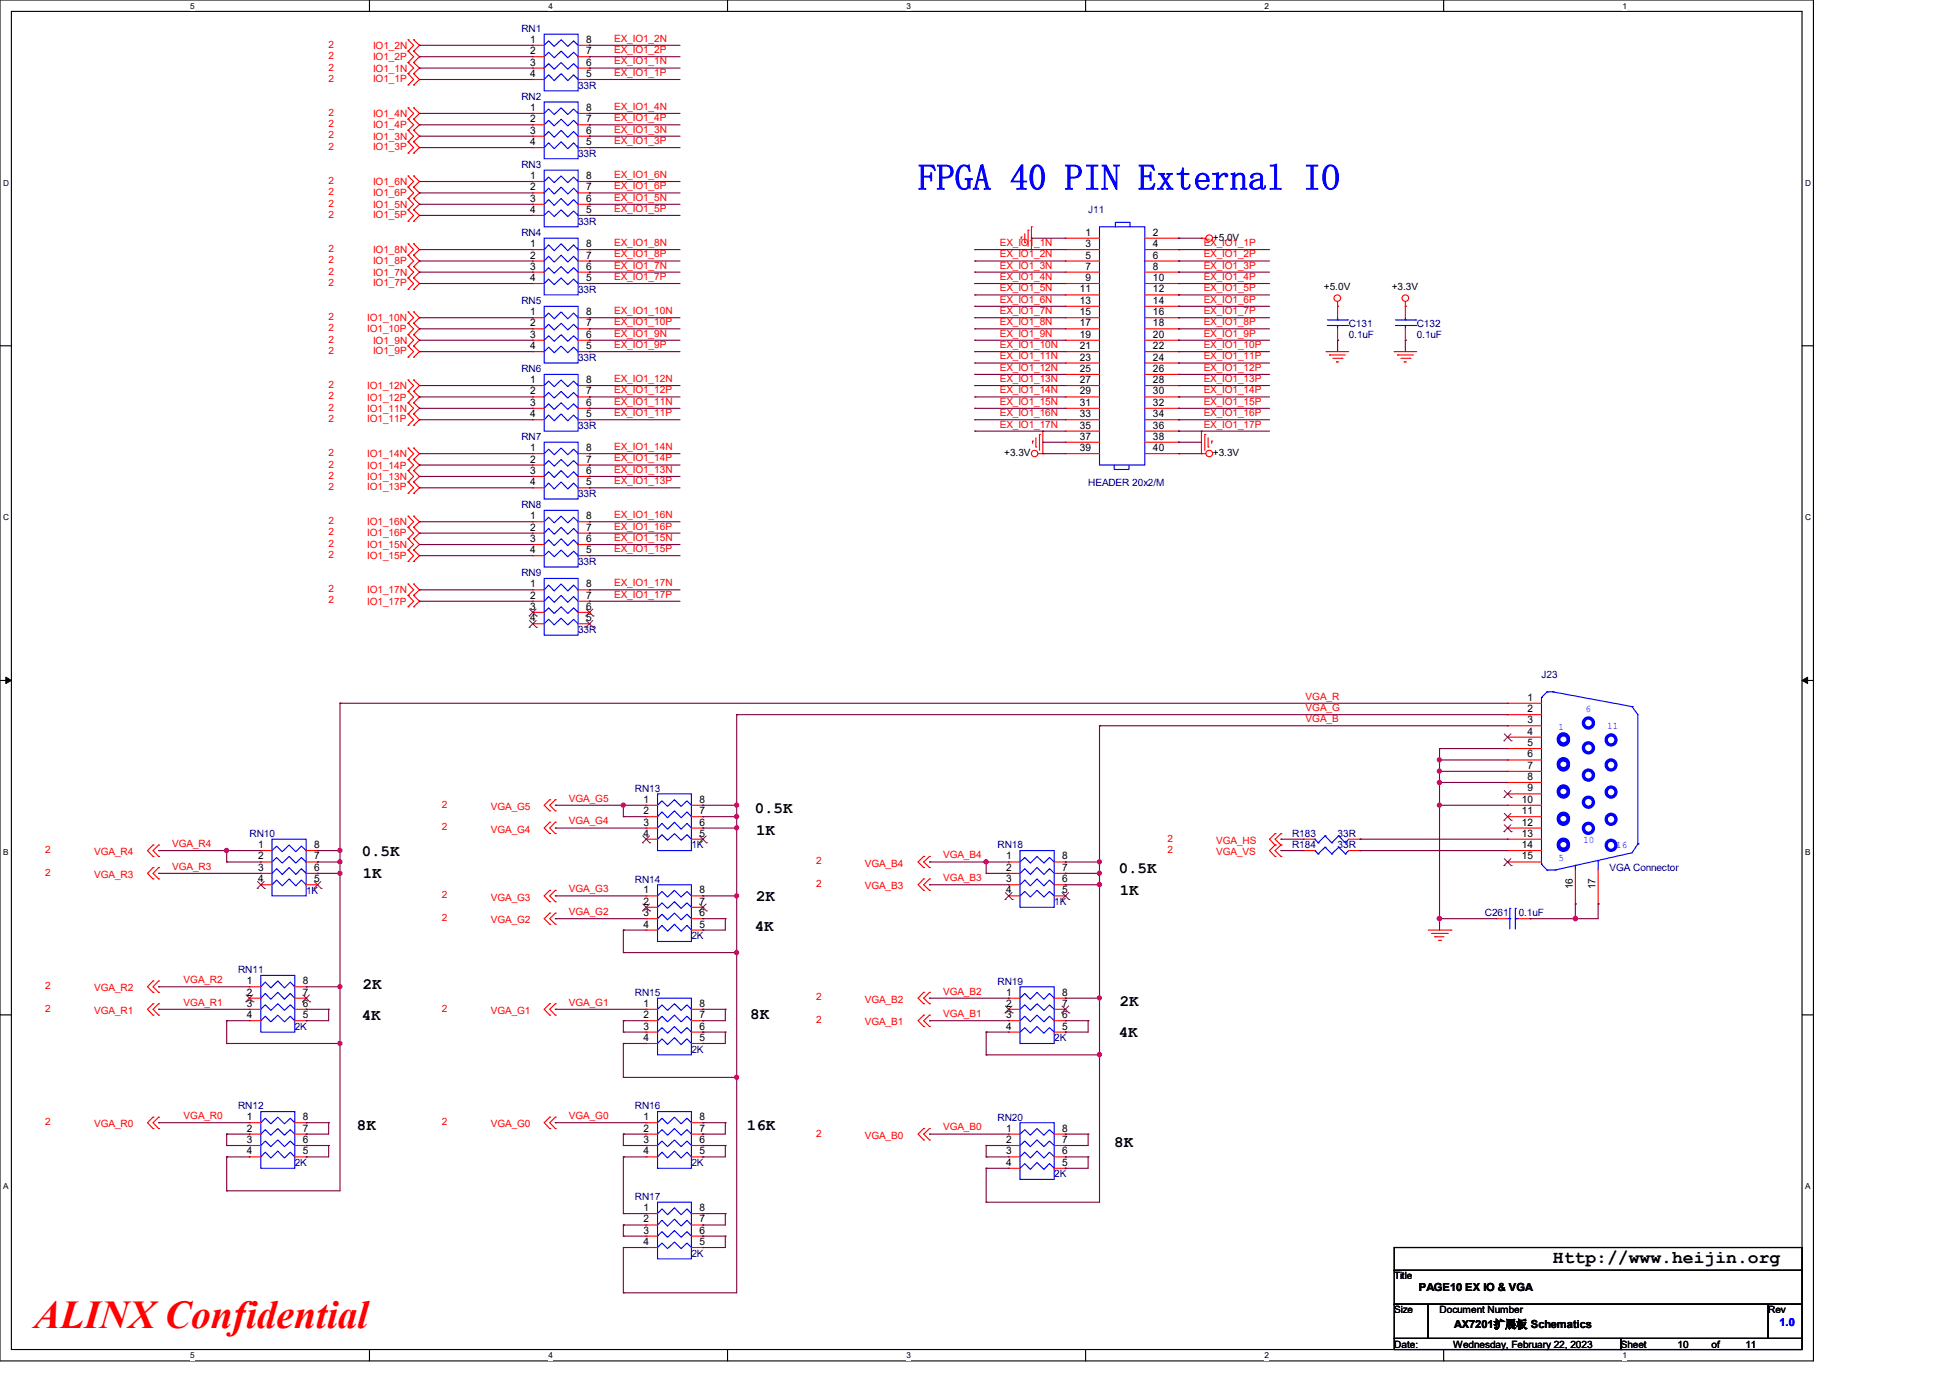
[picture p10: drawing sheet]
<svg xmlns="http://www.w3.org/2000/svg" width="297mm" height="210mm" viewBox="0 0 297 210" stroke-linecap="round" stroke-linejoin="round" font-family="sans-serif">
<defs><g id="words">
<text font-size="6" fill="#f00" x="5.2" y="202.3">ALINX Confidential</text>
<text font-size="5.5" fill="#00f" x="139.9" y="28.9">FPGA 40 PIN External IO</text>
<text font-size="2.8" x="236.6" y="192.3">Http://www.heijin.org</text>
<g font-size="2.4">
<text x="115" y="123.7">0.5K</text>
<text x="55.1" y="130.3">0.5K</text>
<text x="115.2" y="127.2">1K</text>
<text x="55.3" y="133.7">1K</text>
<text x="115.2" y="137.2">2K</text>
<text x="170.5" y="132.9">0.5K</text>
<text x="170.6" y="136.3">1K</text>
<text x="115" y="141.9">4K</text>
<text x="55.1" y="155.3">4K</text>
<text x="55.3" y="150.7">2K</text>
<text x="114.3" y="155.2">8K</text>
<text x="170.6" y="153.2">2K</text>
<text x="170.5" y="157.9">4K</text>
<text x="54.4" y="172.1">8K</text>
<text x="113.8" y="172.1">16K</text>
<text x="169.8" y="174.7">8K</text>
</g>
<g font-size="1.7">
<text x="216.2" y="196.6">PAGE10 EX IO &amp; VGA</text>
<text x="221.6" y="202.3">AX7201扩展板 Schematics</text>
</g>
<text font-size="1.7" fill="#00f" x="271.2" y="201.9">1.0</text>
<g font-size="1.6">
<text x="80.8" y="6.5">1</text>
<text x="80.8" y="8.3">2</text>
<text x="80.8" y="10">3</text>
<text x="80.8" y="11.7">4</text>
<text x="89.3" y="11.7">5</text>
<text x="89.3" y="10">6</text>
<text x="89.3" y="8.3">7</text>
<text x="89.3" y="6.5">8</text>
<text x="80.8" y="16.9">1</text>
<text x="89.3" y="16.9">8</text>
<text x="80.8" y="18.6">2</text>
<text x="80.8" y="20.4">3</text>
<text x="80.8" y="22.1">4</text>
<text x="89.3" y="22.1">5</text>
<text x="89.3" y="20.4">6</text>
<text x="89.3" y="18.6">7</text>
<text x="80.8" y="27.3">1</text>
<text x="80.8" y="29">2</text>
<text x="89.3" y="29">7</text>
<text x="89.3" y="27.3">8</text>
<text x="80.8" y="30.7">3</text>
<text x="80.8" y="32.4">4</text>
<text x="89.3" y="32.4">5</text>
<text x="89.3" y="30.7">6</text>
<text x="165.4" y="35.9">1</text>
<text x="175.7" y="35.9">2</text>
<text x="80.8" y="37.6">1</text>
<text x="80.8" y="39.4">2</text>
<text x="80.8" y="41.1">3</text>
<text x="89.3" y="41.1">6</text>
<text x="89.3" y="39.4">7</text>
<text x="89.3" y="37.6">8</text>
<text x="165.4" y="37.6">3</text>
<text x="165.4" y="39.4">5</text>
<text x="165.4" y="41.1">7</text>
<text x="175.7" y="37.6">4</text>
<text x="175.7" y="39.4">6</text>
<text x="175.7" y="41.1">8</text>
<text x="80.8" y="42.8">4</text>
<text x="89.3" y="42.8">5</text>
<text x="164.5" y="44.5">11</text>
<text x="164.5" y="46.3">13</text>
<text x="165.4" y="42.8">9</text>
<text x="175.7" y="42.8">10</text>
<text x="175.7" y="44.5">12</text>
<text x="175.7" y="46.3">14</text>
<text x="80.8" y="48">1</text>
<text x="80.8" y="49.7">2</text>
<text x="80.8" y="51.4">3</text>
<text x="80.8" y="53.2">4</text>
<text x="89.3" y="53.2">5</text>
<text x="89.3" y="51.4">6</text>
<text x="89.3" y="49.7">7</text>
<text x="89.3" y="48">8</text>
<text x="164.5" y="48">15</text>
<text x="164.5" y="49.7">17</text>
<text x="164.5" y="51.4">19</text>
<text x="164.5" y="53.2">21</text>
<text x="175.7" y="48">16</text>
<text x="175.7" y="49.7">18</text>
<text x="175.7" y="51.4">20</text>
<text x="175.7" y="53.2">22</text>
<text x="80.8" y="58.3">1</text>
<text x="89.3" y="58.3">8</text>
<text x="164.5" y="54.9">23</text>
<text x="164.5" y="56.6">25</text>
<text x="164.5" y="58.3">27</text>
<text x="175.7" y="54.9">24</text>
<text x="175.7" y="56.6">26</text>
<text x="175.7" y="58.3">28</text>
<text x="80.8" y="60.1">2</text>
<text x="80.8" y="61.8">3</text>
<text x="80.8" y="63.5">4</text>
<text x="89.3" y="63.5">5</text>
<text x="89.3" y="61.8">6</text>
<text x="89.3" y="60.1">7</text>
<text x="164.5" y="60.1">29</text>
<text x="164.5" y="61.8">31</text>
<text x="164.5" y="63.5">33</text>
<text x="164.5" y="65.3">35</text>
<text x="175.7" y="60.1">30</text>
<text x="175.7" y="61.8">32</text>
<text x="175.7" y="63.5">34</text>
<text x="175.7" y="65.3">36</text>
<text x="80.8" y="68.7">1</text>
<text x="80.8" y="70.4">2</text>
<text x="89.3" y="70.4">7</text>
<text x="89.3" y="68.7">8</text>
<text x="164.5" y="67">37</text>
<text x="164.5" y="68.7">39</text>
<text x="175.7" y="67">38</text>
<text x="175.7" y="68.7">40</text>
<text x="80.8" y="72.2">3</text>
<text x="80.8" y="73.9">4</text>
<text x="89.3" y="73.9">5</text>
<text x="89.3" y="72.2">6</text>
<text x="80.8" y="79.1">1</text>
<text x="80.8" y="80.8">2</text>
<text x="80.8" y="82.5">3</text>
<text x="89.3" y="82.5">6</text>
<text x="89.3" y="80.8">7</text>
<text x="89.3" y="79.1">8</text>
<text x="80.8" y="89.4">1</text>
<text x="80.8" y="84.2">4</text>
<text x="89.3" y="89.4">8</text>
<text x="89.3" y="84.2">5</text>
<text x="80.8" y="91.2">2</text>
<text x="80.8" y="92.9">3</text>
<text x="80.8" y="94.6">4</text>
<text x="89.3" y="94.6">5</text>
<text x="89.3" y="92.9">6</text>
<text x="89.3" y="91.2">7</text>
<text x="232.8" y="106.7">1</text>
<text x="232.8" y="113.6">5</text>
<text x="232.8" y="111.9">4</text>
<text x="232.8" y="110.1">3</text>
<text x="232.8" y="108.5">2</text>
<text x="232.8" y="117.1">7</text>
<text x="232.8" y="115.4">6</text>
<text x="232.8" y="118.8">8</text>
<text x="98.1" y="122.3">1</text>
<text x="98.1" y="124">2</text>
<text x="98.1" y="125.7">3</text>
<text x="106.6" y="125.7">6</text>
<text x="106.6" y="124">7</text>
<text x="106.6" y="122.3">8</text>
<text x="231.9" y="122.3">10</text>
<text x="231.9" y="124">11</text>
<text x="231.9" y="125.7">12</text>
<text x="232.8" y="120.5">9</text>
<text x="39.3" y="129.2">1</text>
<text x="39.3" y="130.9">2</text>
<text x="47.9" y="130.9">7</text>
<text x="47.9" y="129.2">8</text>
<text x="98.1" y="127.4">4</text>
<text x="106.6" y="127.4">5</text>
<text x="153.3" y="130.9">1</text>
<text x="161.9" y="130.9">8</text>
<text x="231.9" y="127.4">13</text>
<text x="231.9" y="129.2">14</text>
<text x="231.9" y="130.9">15</text>
<text x="39.3" y="132.6">3</text>
<text x="39.3" y="134.4">4</text>
<text x="47.9" y="134.4">5</text>
<text x="47.9" y="132.6">6</text>
<text x="98.1" y="136.1">1</text>
<text x="98.1" y="137.8">2</text>
<text x="106.6" y="137.8">7</text>
<text x="106.6" y="136.1">8</text>
<text x="153.3" y="132.6">2</text>
<text x="153.3" y="134.4">3</text>
<text x="153.3" y="136.1">4</text>
<text x="161.9" y="136.1">5</text>
<text x="161.9" y="134.4">6</text>
<text x="161.9" y="132.6">7</text>
<text x="239.7" y="135.4" transform="rotate(-90 239.7 135.4)">16</text>
<text x="243.2" y="135.4" transform="rotate(-90 243.2 135.4)">17</text>
<text x="98.1" y="139.5">3</text>
<text x="98.1" y="141.3">4</text>
<text x="106.6" y="141.3">5</text>
<text x="106.6" y="139.5">6</text>
<text x="37.6" y="149.9">1</text>
<text x="46.1" y="149.9">8</text>
<text x="37.6" y="151.6">2</text>
<text x="37.6" y="153.3">3</text>
<text x="37.6" y="155.1">4</text>
<text x="46.1" y="155.1">5</text>
<text x="46.1" y="153.3">6</text>
<text x="46.1" y="151.6">7</text>
<text x="98.1" y="153.3">1</text>
<text x="98.1" y="155.1">2</text>
<text x="106.6" y="155.1">7</text>
<text x="106.6" y="153.3">8</text>
<text x="153.3" y="151.6">1</text>
<text x="153.3" y="153.3">2</text>
<text x="153.3" y="155.1">3</text>
<text x="161.9" y="155.1">6</text>
<text x="161.9" y="153.3">7</text>
<text x="161.9" y="151.6">8</text>
<text x="98.1" y="156.8">3</text>
<text x="98.1" y="158.5">4</text>
<text x="106.6" y="158.5">5</text>
<text x="106.6" y="156.8">6</text>
<text x="153.3" y="156.8">4</text>
<text x="161.9" y="156.8">5</text>
<text x="37.6" y="170.6">1</text>
<text x="37.6" y="172.3">2</text>
<text x="46.1" y="172.3">7</text>
<text x="46.1" y="170.6">8</text>
<text x="98.1" y="170.6">1</text>
<text x="98.1" y="172.3">2</text>
<text x="106.6" y="172.3">7</text>
<text x="106.6" y="170.6">8</text>
<text x="153.3" y="172.3">1</text>
<text x="161.9" y="172.3">8</text>
<text x="37.6" y="174.1">3</text>
<text x="37.6" y="175.8">4</text>
<text x="46.1" y="175.8">5</text>
<text x="46.1" y="174.1">6</text>
<text x="98.1" y="174.1">3</text>
<text x="98.1" y="175.8">4</text>
<text x="106.6" y="175.8">5</text>
<text x="106.6" y="174.1">6</text>
<text x="153.3" y="174.1">2</text>
<text x="153.3" y="175.8">3</text>
<text x="153.3" y="177.5">4</text>
<text x="161.9" y="177.5">5</text>
<text x="161.9" y="175.8">6</text>
<text x="161.9" y="174.1">7</text>
<text x="98.1" y="184.4">1</text>
<text x="106.6" y="184.4">8</text>
<text x="98.1" y="186.2">2</text>
<text x="98.1" y="187.9">3</text>
<text x="98.1" y="189.6">4</text>
<text x="106.6" y="189.6">5</text>
<text x="106.6" y="187.9">6</text>
<text x="106.6" y="186.2">7</text>
</g>
<g font-size="1.5" fill="#000080">
<text x="79.5" y="4.9">RN1</text>
<text x="79.5" y="15.2">RN2</text>
<text x="88.1" y="13.5">33R</text>
<text x="88.1" y="23.9">33R</text>
<text x="79.5" y="25.6">RN3</text>
<text x="79.5" y="35.9">RN4</text>
<text x="88.1" y="34.2">33R</text>
<text x="165.8" y="32.5">J11</text>
<text x="79.5" y="46.3">RN5</text>
<text x="88.1" y="44.6">33R</text>
<text x="205.5" y="49.8">C131</text>
<text x="205.5" y="51.5">0.1uF</text>
<text x="215.9" y="49.8">C132</text>
<text x="215.9" y="51.5">0.1uF</text>
<text x="79.5" y="56.7">RN6</text>
<text x="88.1" y="54.9">33R</text>
<text x="88.1" y="65.3">33R</text>
<text x="79.5" y="67.1">RN7</text>
<text x="79.5" y="77.4">RN8</text>
<text x="88.1" y="75.7">33R</text>
<text x="165.8" y="74">HEADER 20x2/M</text>
<text x="79.5" y="87.8">RN9</text>
<text x="88.1" y="86">33R</text>
<text x="88.1" y="96.4">33R</text>
<text x="234.9" y="103.3">J23</text>
<text x="96.7" y="120.6">RN13</text>
<text x="38" y="127.5">RN10</text>
<text x="105.4" y="129.2">1K</text>
<text x="152" y="129.2">RN18</text>
<text x="196.9" y="129.2">R184</text>
<text x="196.9" y="127.5">R183</text>
<text x="203.8" y="129.2">33R</text>
<text x="203.8" y="127.5">33R</text>
<text x="46.7" y="136.1">1K</text>
<text x="96.7" y="134.4">RN14</text>
<text x="160.7" y="137.8">1K</text>
<text x="245.3" y="132.7">VGA Connector</text>
<text x="105.4" y="143">2K</text>
<text x="226.3" y="139.6">C261</text>
<text x="231.4" y="139.6">0.1uF</text>
<text x="36.3" y="148.2">RN11</text>
<text x="152" y="149.9">RN19</text>
<text x="96.7" y="151.7">RN15</text>
<text x="44.9" y="156.8">2K</text>
<text x="105.4" y="160.3">2K</text>
<text x="160.7" y="158.6">2K</text>
<text x="36.3" y="169">RN12</text>
<text x="96.7" y="169">RN16</text>
<text x="152" y="170.7">RN20</text>
<text x="44.9" y="177.6">2K</text>
<text x="105.4" y="177.6">2K</text>
<text x="160.7" y="179.3">2K</text>
<text x="96.7" y="182.8">RN17</text>
<text x="105.4" y="191.4">2K</text>
</g>
<g font-size="1.5" fill="#f00">
<text x="50.1" y="10.8">2</text>
<text x="50.1" y="7.3">2</text>
<text x="50.1" y="9">2</text>
<text x="56.9" y="10.9">IO1_1N</text>
<text x="56.9" y="7.5">IO1_2N</text>
<text x="56.9" y="9.2">IO1_2P</text>
<text x="93.6" y="11.6">EX_IO1_1P</text>
<text x="93.6" y="9.8">EX_IO1_1N</text>
<text x="93.6" y="8.1">EX_IO1_2P</text>
<text x="93.6" y="6.3">EX_IO1_2N</text>
<text x="50.1" y="12.4">2</text>
<text x="50.1" y="17.7">2</text>
<text x="56.9" y="12.4">IO1_1P</text>
<text x="56.9" y="17.8">IO1_4N</text>
<text x="93.6" y="16.7">EX_IO1_4N</text>
<text x="50.1" y="21.1">2</text>
<text x="50.1" y="22.8">2</text>
<text x="50.1" y="19.4">2</text>
<text x="56.9" y="21.3">IO1_3N</text>
<text x="56.9" y="22.8">IO1_3P</text>
<text x="56.9" y="19.6">IO1_4P</text>
<text x="93.6" y="21.9">EX_IO1_3P</text>
<text x="93.6" y="20.2">EX_IO1_3N</text>
<text x="93.6" y="18.5">EX_IO1_4P</text>
<text x="50.1" y="29.7">2</text>
<text x="50.1" y="28">2</text>
<text x="56.9" y="29.9">IO1_6P</text>
<text x="56.9" y="28.2">IO1_6N</text>
<text x="93.6" y="28.8">EX_IO1_6P</text>
<text x="93.6" y="27.1">EX_IO1_6N</text>
<text x="50.1" y="33.2">2</text>
<text x="50.1" y="31.5">2</text>
<text x="56.9" y="33.2">IO1_5P</text>
<text x="56.9" y="31.6">IO1_5N</text>
<text x="93.6" y="32.3">EX_IO1_5P</text>
<text x="93.6" y="30.6">EX_IO1_5N</text>
<text x="50.1" y="38.4">2</text>
<text x="50.1" y="40.1">2</text>
<text x="50.1" y="41.8">2</text>
<text x="56.9" y="38.5">IO1_8N</text>
<text x="56.9" y="40.3">IO1_8P</text>
<text x="56.9" y="42">IO1_7N</text>
<text x="93.6" y="40.9">EX_IO1_7N</text>
<text x="93.6" y="39.2">EX_IO1_8P</text>
<text x="93.6" y="37.5">EX_IO1_8N</text>
<text x="152.4" y="37.5">EX_IO1_1N</text>
<text x="152.4" y="39.2">EX_IO1_2N</text>
<text x="152.4" y="40.9">EX_IO1_3N</text>
<text x="183.4" y="37.5">EX_IO1_1P</text>
<text x="183.4" y="39.2">EX_IO1_2P</text>
<text x="183.4" y="40.9">EX_IO1_3P</text>
<text x="50.1" y="43.6">2</text>
<text x="56.9" y="43.6">IO1_7P</text>
<text x="93.6" y="42.6">EX_IO1_7P</text>
<text x="93.6" y="47.8">EX_IO1_10N</text>
<text x="152.4" y="42.6">EX_IO1_4N</text>
<text x="152.4" y="44.4">EX_IO1_5N</text>
<text x="152.4" y="46.1">EX_IO1_6N</text>
<text x="152.4" y="47.8">EX_IO1_7N</text>
<text x="183.4" y="42.6">EX_IO1_4P</text>
<text x="183.4" y="44.4">EX_IO1_5P</text>
<text x="183.4" y="46.1">EX_IO1_6P</text>
<text x="183.4" y="47.8">EX_IO1_7P</text>
<text x="50.1" y="50.5">2</text>
<text x="50.1" y="48.7">2</text>
<text x="50.1" y="52.2">2</text>
<text x="50.1" y="53.9">2</text>
<text x="56" y="50.6">IO1_10P</text>
<text x="56" y="48.9">IO1_10N</text>
<text x="56.9" y="52.4">IO1_9N</text>
<text x="56.9" y="53.9">IO1_9P</text>
<text x="93.6" y="53">EX_IO1_9P</text>
<text x="93.6" y="51.3">EX_IO1_9N</text>
<text x="93.6" y="49.5">EX_IO1_10P</text>
<text x="152.4" y="49.5">EX_IO1_8N</text>
<text x="152.4" y="51.3">EX_IO1_9N</text>
<text x="152.4" y="53">EX_IO1_10N</text>
<text x="183.4" y="49.5">EX_IO1_8P</text>
<text x="183.4" y="51.3">EX_IO1_9P</text>
<text x="183.4" y="53">EX_IO1_10P</text>
<text x="50.1" y="59.1">2</text>
<text x="56" y="59.3">IO1_12N</text>
<text x="93.6" y="59.9">EX_IO1_12P</text>
<text x="93.6" y="58.2">EX_IO1_12N</text>
<text x="152.4" y="54.7">EX_IO1_11N</text>
<text x="152.4" y="56.5">EX_IO1_12N</text>
<text x="152.4" y="58.2">EX_IO1_13N</text>
<text x="152.4" y="59.9">EX_IO1_14N</text>
<text x="183.4" y="54.7">EX_IO1_11P</text>
<text x="183.4" y="56.5">EX_IO1_12P</text>
<text x="183.4" y="58.2">EX_IO1_13P</text>
<text x="183.4" y="59.9">EX_IO1_14P</text>
<text x="50.1" y="60.8">2</text>
<text x="50.1" y="64.3">2</text>
<text x="50.1" y="62.6">2</text>
<text x="56" y="61">IO1_12P</text>
<text x="56" y="64.3">IO1_11P</text>
<text x="56" y="62.7">IO1_11N</text>
<text x="93.6" y="63.4">EX_IO1_11P</text>
<text x="93.6" y="61.6">EX_IO1_11N</text>
<text x="152.4" y="61.6">EX_IO1_15N</text>
<text x="152.4" y="63.4">EX_IO1_16N</text>
<text x="152.4" y="65.1">EX_IO1_17N</text>
<text x="183.4" y="61.6">EX_IO1_15P</text>
<text x="183.4" y="63.4">EX_IO1_16P</text>
<text x="183.4" y="65.1">EX_IO1_17P</text>
<text x="50.1" y="71.2">2</text>
<text x="50.1" y="69.5">2</text>
<text x="56" y="71.4">IO1_14P</text>
<text x="56" y="69.6">IO1_14N</text>
<text x="93.6" y="70.3">EX_IO1_14P</text>
<text x="93.6" y="68.5">EX_IO1_14N</text>
<text x="50.1" y="74.6">2</text>
<text x="50.1" y="72.9">2</text>
<text x="56" y="74.6">IO1_13P</text>
<text x="56" y="73.1">IO1_13N</text>
<text x="93.6" y="73.7">EX_IO1_13P</text>
<text x="93.6" y="72">EX_IO1_13N</text>
<text x="50.1" y="81.5">2</text>
<text x="50.1" y="79.8">2</text>
<text x="50.1" y="83.3">2</text>
<text x="56" y="81.7">IO1_16P</text>
<text x="56" y="80">IO1_16N</text>
<text x="56" y="83.4">IO1_15N</text>
<text x="93.6" y="82.4">EX_IO1_15N</text>
<text x="93.6" y="80.6">EX_IO1_16P</text>
<text x="93.6" y="78.9">EX_IO1_16N</text>
<text x="50.1" y="85">2</text>
<text x="56" y="85.2">IO1_15P</text>
<text x="93.6" y="84.1">EX_IO1_15P</text>
<text x="93.6" y="89.3">EX_IO1_17N</text>
<text x="50.1" y="90.2">2</text>
<text x="50.1" y="91.9">2</text>
<text x="56" y="90.3">IO1_17N</text>
<text x="56" y="92.1">IO1_17P</text>
<text x="93.6" y="91">EX_IO1_17P</text>
<text x="199" y="106.6">VGA_R</text>
<text x="199" y="110">VGA_B</text>
<text x="199" y="108.3">VGA_G</text>
<text x="67.4" y="123">2</text>
<text x="74.8" y="123.4">VGA_G5</text>
<text x="86.7" y="122.1">VGA_G5</text>
<text x="86.7" y="125.6">VGA_G4</text>
<text x="6.9" y="129.9">2</text>
<text x="14.4" y="130.3">VGA_R4</text>
<text x="26.2" y="129">VGA_R4</text>
<text x="67.4" y="126.4">2</text>
<text x="74.8" y="126.8">VGA_G4</text>
<text x="124.4" y="131.7">2</text>
<text x="131.8" y="132">VGA_B4</text>
<text x="143.7" y="130.7">VGA_B4</text>
<text x="177.9" y="128.2">2</text>
<text x="177.9" y="129.9">2</text>
<text x="185.3" y="128.5">VGA_HS</text>
<text x="185.3" y="130.3">VGA_VS</text>
<text x="6.9" y="133.3">2</text>
<text x="14.4" y="133.7">VGA_R3</text>
<text x="26.2" y="132.5">VGA_R3</text>
<text x="67.4" y="136.8">2</text>
<text x="74.8" y="137.2">VGA_G3</text>
<text x="86.7" y="135.9">VGA_G3</text>
<text x="124.4" y="135.1">2</text>
<text x="131.8" y="135.4">VGA_B3</text>
<text x="143.7" y="134.2">VGA_B3</text>
<text x="67.4" y="140.3">2</text>
<text x="74.8" y="140.6">VGA_G2</text>
<text x="86.7" y="139.4">VGA_G2</text>
<text x="28" y="149.7">VGA_R2</text>
<text x="6.9" y="150.6">2</text>
<text x="6.9" y="154.1">2</text>
<text x="14.4" y="151">VGA_R2</text>
<text x="14.4" y="154.4">VGA_R1</text>
<text x="28" y="153.2">VGA_R1</text>
<text x="67.4" y="154.1">2</text>
<text x="74.8" y="154.4">VGA_G1</text>
<text x="86.7" y="153.2">VGA_G1</text>
<text x="124.4" y="152.4">2</text>
<text x="124.4" y="155.8">2</text>
<text x="131.8" y="152.7">VGA_B2</text>
<text x="143.7" y="151.5">VGA_B2</text>
<text x="143.7" y="154.9">VGA_B1</text>
<text x="131.8" y="156.2">VGA_B1</text>
<text x="6.9" y="171.4">2</text>
<text x="14.4" y="171.7">VGA_R0</text>
<text x="28" y="170.4">VGA_R0</text>
<text x="67.4" y="171.4">2</text>
<text x="74.8" y="171.7">VGA_G0</text>
<text x="86.7" y="170.4">VGA_G0</text>
<text x="124.4" y="173.1">2</text>
<text x="131.8" y="173.4">VGA_B0</text>
<text x="143.7" y="172.2">VGA_B0</text>
</g>
<g font-size="1.5">
<text x="184.8" y="36.7">+5.0V</text>
<text x="201.8" y="44.2">+5.0V</text>
<text x="212.1" y="44.2">+3.3V</text>
<text x="153" y="69.5">+3.3V</text>
<text x="184.8" y="69.5">+3.3V</text>
<text x="212.5" y="194.9">Title</text>
<text x="212.5" y="200">Size</text>
<text x="219.4" y="200">Document Number</text>
<text x="269.4" y="200">Rev</text>
<text x="212.5" y="205.2">Date:</text>
<text x="221.4" y="205.2">Wednesday, February 22, 2023</text>
<text x="247" y="205.2">Sheet</text>
<text x="255.6" y="205.2">10</text>
<text x="260.8" y="205.2">of</text>
<text x="266" y="205.2">11</text>
</g>
<g font-size="1.5" fill="#00f">
<text x="237.5" y="111.3">1</text>
<text x="241.6" y="108.5">6</text>
<text x="244.9" y="111.1">11</text>
<text x="237.5" y="131.1">5</text>
<text x="241.3" y="128.4">10</text>
<text x="246.3" y="129.2">16</text>
</g>
<g font-size="1.3">
<text x="29" y="1.4">5</text>
<text x="83.6" y="1.4">4</text>
<text x="138.1" y="1.4">3</text>
<text x="192.7" y="1.4">2</text>
<text x="247.3" y="1.4">1</text>
<text x=".5" y="28.3">D</text>
<text x="275.1" y="28.3">D</text>
<text x=".5" y="79.2">C</text>
<text x="275.1" y="79.2">C</text>
<text x=".5" y="130.2">B</text>
<text x="275.1" y="130.2">B</text>
<text x=".5" y="181.1">A</text>
<text x="275.1" y="181.1">A</text>
<text x="29" y="206.9">5</text>
<text x="83.6" y="206.9">4</text>
<text x="138.1" y="206.9">3</text>
<text x="192.7" y="206.9">2</text>
<text x="247.3" y="206.9">1</text>
</g>
</g></defs>
<path d="M0 0h276.4v207.3h-276.4zM1.7 1.7h272.9v203.8h-272.9z" fill="none" stroke="#000" stroke-width=".17"/>
<g fill="#fff">
<path d="M29 .2h.7v1.4h-.7z"/>
<path d="M29 205.7h.7v1.4h-.7z"/>
</g>
<path d="M56.3 0v1.7M56.3 205.5v1.8" fill="none" stroke="#000" stroke-width=".17"/>
<g fill="#fff">
<path d="M83.6 .2h.6v1.4h-.6z"/>
<path d="M83.6 205.7h.6v1.4h-.6z"/>
</g>
<path d="M110.9 0v1.7M110.9 205.5v1.8" fill="none" stroke="#000" stroke-width=".17"/>
<g fill="#fff">
<path d="M138.1 .2h.7v1.4h-.7z"/>
<path d="M138.1 205.7h.7v1.4h-.7z"/>
</g>
<path d="M165.4 0v1.7M165.4 205.5v1.8" fill="none" stroke="#000" stroke-width=".17"/>
<g fill="#fff">
<path d="M192.7 .2h.7v1.4h-.7z"/>
<path d="M192.7 205.7h.7v1.4h-.7z"/>
</g>
<path d="M220 0v1.7M220 205.5v1.8" fill="none" stroke="#000" stroke-width=".17"/>
<g fill="#fff">
<path d="M247.3 .2h.6v1.4h-.6z"/>
<path d="M247.3 205.7h.6v1.4h-.6z"/>
<path d="M.5 27.2h.9v1.4h-.9z"/>
<path d="M275.1 27.2h.9v1.4h-.9z"/>
<path d="M.5 78.1h.9v1.4h-.9z"/>
<path d="M275.1 78.1h.9v1.4h-.9z"/>
</g>
<path d="M0 52.7h1.7M274.6 52.7h1.8" fill="none" stroke="#000" stroke-width=".17"/>
<g fill="#fff">
<path d="M.5 129.1h.8v1.4h-.8z"/>
<path d="M275.1 129.1h.8v1.4h-.8z"/>
</g>
<path d="M0 103.6h1.7M274.6 103.6h1.8" fill="none" stroke="#000" stroke-width=".17"/>
<path d="M.9 103.1l.8 .5-.8 .5zM274.6 103.6l.9-.5v1z" fill="#000" stroke="#000" stroke-width=".15"/>
<g fill="#fff">
<path d="M.5 180h.8v1.4h-.8z"/>
<path d="M275.1 180h.8v1.4h-.8z"/>
</g>
<path d="M0 154.6h1.7M274.6 154.6h1.8M212.5 190h62.1v3.5h-62.1zM212.5 193.5h62.1v5.1h-62.1zM212.5 198.6h5.1v5.2h-5.1zM217.6 198.6h51.9v5.2h-51.9zM269.5 198.6h5.1v5.2h-5.1zM212.5 203.8h34.5v1.7h-34.5zM247 203.8h27.6v1.7h-27.6z" fill="none" stroke="#000" stroke-width=".17"/>
<g fill="none" stroke="#f00" stroke-width=".17">
<path d="M62.2 11.2h.1M62.2 9.5h.1M62.2 13h.1M62.2 19.9h.1M62.2 18.2h.1M62.2 16.4h.1M62.2 7.8h.1M62.2 6.1h.1M62.2 9.5l.8 .9-.8 .8M62.2 11.2l.8 .9-.8 .9M62.2 19.9l.8 .8-.8 .9M62.2 18.2l.8 .8-.8 .9"/>
<path d="M62.2 16.4l.8 .9-.8 .9M62.2 6.1l.8 .8-.8 .9M62.2 7.8l.8 .8-.8 .9M63 9.5h.1M63 11.2h.1M63 13h.1M63 19.9h.1M63 18.2h.1M63 16.4h.1M63 6.1h.1M63 7.8h.1M63 9.5l.9 .9-.9 .8"/>
<path d="M63 11.2l.9 .9-.9 .9M63 19.9l.9 .8-.9 .9M63 18.2l.9 .8-.9 .9M63 16.4l.9 .9-.9 .9M63 6.1l.9 .8-.9 .9M63 7.8l.9 .8-.9 .9M81.2 17.3h.1M81.2 19h.1M81.2 6.9h.1M81.2 8.6h.1M81.2 10.4h.1M81.2 12.1h.1"/>
<path d="M81.2 17.3h1.7M81.2 19h1.7M81.2 6.9h1.7M81.2 8.6h1.7M81.2 10.4h1.7M81.2 12.1h1.7M88.1 17.3h1.7M88.1 19h1.7M88.1 6.9h1.7M88.1 8.6h1.7M88.1 10.4h1.7M88.1 12.1h1.7"/>
<path d="M89.8 19h.1M89.8 17.3h.1M89.8 12.1h.1M89.8 10.4h.1M89.8 8.6h.1M89.8 6.9h.1M62.2 21.6h.1M62.2 23.3h.1M62.2 33.7h.1M62.2 32h.1M62.2 30.2h.1M62.2 28.5h.1"/>
<path d="M62.2 26.8h.1M62.2 38.9h.1M62.2 37.1h.1M62.2 21.6l.8 .9-.8 .8M62.2 32l.8 .8-.8 .9M62.2 30.2l.8 .9-.8 .9M62.2 28.5l.8 .9-.8 .8M62.2 26.8l.8 .8-.8 .9M62.2 37.1l.8 .9-.8 .9M62.2 38.9l.8 .9-.8 .8M63 21.6h.1M63 23.3h.1"/>
<path d="M63 32h.1M63 33.7h.1M63 30.2h.1M63 28.5h.1M63 26.8h.1M63 37.1h.1M63 38.9h.1M63 21.6l.9 .9-.9 .8M63 32l.9 .8-.9 .9M63 30.2l.9 .9-.9 .9M63 28.5l.9 .9-.9 .8M63 26.8l.9 .8-.9 .9"/>
<path d="M63 37.1l.9 .9-.9 .9M63 38.9l.9 .9-.9 .8M81.2 20.7h.1M81.2 22.5h.1M81.2 27.6h.1M81.2 29.4h.1M81.2 31.1h.1M81.2 32.8h.1M81.2 38h.1M81.2 39.8h.1M81.2 20.7h1.7M81.2 22.5h1.7"/>
<path d="M81.2 27.6h1.7M81.2 29.4h1.7M81.2 31.1h1.7M81.2 32.8h1.7M81.2 38h1.7M81.2 39.8h1.7M88.1 20.7h1.7M88.1 22.5h1.7M88.1 27.6h1.7M88.1 29.4h1.7M88.1 31.1h1.7M88.1 32.8h1.7"/>
<path d="M88.1 38h1.7M88.1 39.8h1.7M89.8 22.5h.1M89.8 20.7h.1M89.8 32.8h.1M89.8 31.1h.1M89.8 29.4h.1M89.8 27.6h.1M89.8 39.8h.1M89.8 38h.1M155.6 36.1h.1M155.6 36.1v.3"/>
<path d="M156.2 37h.1M156.2 35.6v1.4M156.7 35.1h.1M156.7 35.1v2.4M157.2 34.5h.1M157.2 34.5v3.5M162.3 36.3h.1M162.3 38h.1M162.3 39.8h.1M162.3 36.3h5.3M162.3 38h5.3M162.3 39.8h5.3"/>
<path d="M174.5 36.3h5.1M174.5 38h5.1M174.5 39.8h5.1M179.6 36.3h.1M179.6 38h.1M179.6 39.8h.1M183.1 36.3h.1M183.1 36.3h.7M62.2 40.6h.1M62.2 42.3h.1M62.2 44.1h.1M62.2 51h.1"/>
<path d="M62.2 49.2h.1M62.2 47.5h.1M62.2 52.7h.1M62.2 54.4h.1M62.2 59.6h.1M62.2 57.9h.1M62.2 40.6l.8 .8-.8 .9M62.2 42.3l.8 .9-.8 .9M62.2 49.2l.8 .9-.8 .9M62.2 47.5l.8 .9-.8 .8M62.2 51l.8 .8-.8 .9M62.2 52.7l.8 .9-.8 .8"/>
<path d="M62.2 59.6l.8 .9-.8 .8M62.2 57.9l.8 .8-.8 .9M63 40.6h.1M63 42.3h.1M63 44.1h.1M63 49.2h.1M63 51h.1M63 47.5h.1M63 52.7h.1M63 54.4h.1M63 59.6h.1M63 57.9h.1"/>
<path d="M63 40.6l.9 .8-.9 .9M63 42.3l.9 .9-.9 .9M63 49.2l.9 .9-.9 .9M63 47.5l.9 .9-.9 .8M63 51l.9 .8-.9 .9M63 52.7l.9 .9-.9 .8M63 59.6l.9 .9-.9 .8M63 57.9l.9 .8-.9 .9M81.2 58.7h.1M81.2 41.4h.1M81.2 43.2h.1M81.2 48.4h.1"/>
<path d="M81.2 50.1h.1M81.2 51.8h.1M81.2 53.6h.1M81.2 53.6h1.7M81.2 58.7h1.7M81.2 41.4h1.7M81.2 43.2h1.7M81.2 48.4h1.7M81.2 50.1h1.7M81.2 51.8h1.7M88.1 53.6h1.7M88.1 58.7h1.7"/>
<path d="M88.1 41.4h1.7M88.1 43.2h1.7M88.1 48.4h1.7M88.1 50.1h1.7M88.1 51.8h1.7M89.8 58.7h.1M89.8 43.2h.1M89.8 41.4h.1M89.8 53.6h.1M89.8 51.8h.1M89.8 50.1h.1M89.8 48.4h.1"/>
<path d="M162.3 41.4h.1M162.3 43.2h.1M162.3 44.9h.1M162.3 46.7h.1M162.3 48.4h.1M162.3 50.1h.1M162.3 51.8h.1M162.3 53.6h.1M162.3 55.3h.1M162.3 57h.1M162.3 58.7h.1M162.3 53.6h5.3"/>
<path d="M162.3 58.7h5.3M162.3 41.4h5.3M162.3 43.2h5.3M162.3 44.9h5.3M162.3 46.7h5.3M162.3 48.4h5.3M162.3 50.1h5.3M162.3 51.8h5.3M162.3 55.3h5.3M162.3 57h5.3M174.5 53.6h5.1M174.5 58.7h5.1"/>
<path d="M174.5 41.4h5.1M174.5 43.2h5.1M174.5 44.9h5.1M174.5 46.7h5.1M174.5 48.4h5.1M174.5 50.1h5.1M174.5 51.8h5.1M174.5 55.3h5.1M174.5 57h5.1M179.6 41.4h.1M179.6 43.2h.1M179.6 44.9h.1"/>
<path d="M179.6 46.7h.1M179.6 48.4h.1M179.6 50.1h.1M179.6 51.8h.1M179.6 53.6h.1M179.6 55.3h.1M179.6 57h.1M179.6 58.7h.1M202.1 53.6h.1M202.1 53.6h3.4M202.6 54.1h.1M202.6 54.1h2.4"/>
<path d="M203.1 54.6h1.4M203.7 55.1h.1M203.7 55.1h.3M203.8 46.7h.1M203.8 51.8h.1M203.8 45.9v2.5M203.8 50.1v1.7M204.5 54.6h.1M212.5 53.6h.1M212.5 53.6h3.4M213 54.1h.1M213 54.1h2.4"/>
<path d="M213.5 54.6h1.4M214 55.1h.1M214 55.1h.3M214.2 46.7h.1M214.2 51.8h.1M214.2 45.9v2.5M214.2 50.1v1.7M214.9 54.6h.1M62.2 61.3h.1M62.2 71.7h.1M62.2 70h.1M62.2 68.2h.1"/>
<path d="M62.2 75.1h.1M62.2 73.4h.1M62.2 78.6h.1M62.2 64.8h.1M62.2 63h.1M62.2 70l.8 .8-.8 .9M62.2 68.2l.8 .9-.8 .9M62.2 73.4l.8 .9-.8 .8M62.2 71.7l.8 .9-.8 .8M62.2 78.6l.8 .9-.8 .8M62.2 63l.8 .9-.8 .9M62.2 61.3l.8 .9-.8 .8"/>
<path d="M63 61.3h.1M63 70h.1M63 71.7h.1M63 68.2h.1M63 73.4h.1M63 75.1h.1M63 78.6h.1M63 63h.1M63 64.8h.1M63 70l.9 .8-.9 .9M63 68.2l.9 .9-.9 .9M63 73.4l.9 .9-.9 .8"/>
<path d="M63 71.7l.9 .9-.9 .8M63 78.6l.9 .9-.9 .8M63 63l.9 .9-.9 .9M63 61.3l.9 .9-.9 .8M81.2 60.5h.1M81.2 62.2h.1M81.2 63.9h.1M81.2 69.1h.1M81.2 70.8h.1M81.2 72.6h.1M81.2 74.3h.1M81.2 79.5h.1"/>
<path d="M81.2 69.1h1.7M81.2 60.5h1.7M81.2 62.2h1.7M81.2 63.9h1.7M81.2 70.8h1.7M81.2 72.6h1.7M81.2 74.3h1.7M81.2 79.5h1.7M88.1 69.1h1.7M88.1 60.5h1.7M88.1 62.2h1.7M88.1 63.9h1.7"/>
<path d="M88.1 70.8h1.7M88.1 72.6h1.7M88.1 74.3h1.7M88.1 79.5h1.7M89.8 63.9h.1M89.8 62.2h.1M89.8 60.5h.1M89.8 74.3h.1M89.8 72.6h.1M89.8 70.8h.1M89.8 69.1h.1M89.8 79.5h.1"/>
<path d="M157.4 67.2h.1M157.4 67.2v.3M157.9 68.1h.1M157.9 66.7v1.4M158.2 69.1h.7M158.4 66.2h.1M158.4 66.2v2.4M158.9 65.7h.1M158.9 69.1h.1M158.9 65.7v3.4M162.3 60.5h.1M162.3 62.2h.1"/>
<path d="M162.3 63.9h.1M162.3 65.7h.1M162.3 67.4h.1M162.3 69.1h.1M162.3 69.1h5.3M162.3 60.5h5.3M162.3 62.2h5.3M162.3 63.9h5.3M162.3 65.7h5.3M162.3 67.4h5.3M174.5 69.1h5.1M174.5 60.5h5.1"/>
<path d="M174.5 62.2h5.1M174.5 63.9h5.1M174.5 65.7h5.1M174.5 67.4h5.1M179.6 60.5h.1M179.6 62.2h.1M179.6 63.9h.1M179.6 65.7h.1M179.6 67.4h.1M179.6 69.1h.1M183.1 65.7h.1M183.1 69.1h.1"/>
<path d="M183.1 65.7v3.4M183.1 69.1h.7M183.6 66.2h.1M183.6 66.2v2.4M184.1 68.1h.1M184.1 66.7v1.4M184.7 67.2h.1M184.7 67.2v.3M62.2 82h.1M62.2 80.3h.1M62.2 90.7h.1M62.2 88.9h.1"/>
<path d="M62.2 92.4h.1M62.2 85.5h.1M62.2 83.8h.1M62.2 80.3l.8 .9-.8 .8M62.2 88.9l.8 .9-.8 .9M62.2 90.7l.8 .9-.8 .8M62.2 83.8l.8 .8-.8 .9M62.2 82l.8 .9-.8 .9M63 80.3h.1M63 82h.1M63 88.9h.1M63 90.7h.1"/>
<path d="M63 92.4h.1M63 83.8h.1M63 85.5h.1M63 80.3l.9 .9-.9 .8M63 88.9l.9 .9-.9 .9M63 90.7l.9 .9-.9 .8M63 83.8l.9 .8-.9 .9M63 82l.9 .9-.9 .9M81.2 89.8h.1M81.2 91.6h.1M81.2 93.3h.1M81.2 95h.1"/>
<path d="M81.2 81.2h.1M81.2 82.9h.1M81.2 84.6h.1M81.2 89.8h1.7M81.2 91.6h1.7M81.2 93.3h1.7M81.2 95h1.7M81.2 81.2h1.7M81.2 82.9h1.7M81.2 84.6h1.7M88.1 89.8h1.7M88.1 91.6h1.7"/>
<path d="M88.1 93.3h1.7M88.1 95h1.7M88.1 81.2h1.7M88.1 82.9h1.7M88.1 84.6h1.7M89.8 95h.1M89.8 93.3h.1M89.8 91.6h.1M89.8 89.8h.1M89.8 84.6h.1M89.8 82.9h.1M89.8 81.2h.1"/>
<path d="M229.7 117.5h.1M229.7 115.7h.1M229.7 114h.1M229.7 112.3h.1M229.7 110.5h.1M229.7 108.8h.1M229.7 107.1h.1M229.7 119.2h.1M229.7 117.5h5.2M229.7 115.7h5.2M229.7 114h5.2M229.7 112.3h5.2"/>
<path d="M229.7 110.5h5.2M229.7 108.8h5.2M229.7 107.1h5.2M229.7 119.2h5.2M23.3 128.7h.1M23.3 130.4h.1M23.3 132.1h.1M23.3 133.9h.1M23.3 128.7l-.8 .8 .8 .9M23.3 132.1l-.8 .9 .8 .9M24.2 128.7h.1M24.2 130.4h.1"/>
<path d="M24.2 132.1h.1M24.2 133.9h.1M24.2 128.7l-.9 .8 .9 .9M24.2 132.1l-.9 .9 .9 .9M39.8 129.5h.1M39.8 131.3h.1M39.8 133h.1M39.8 134.7h.1M39.8 129.5h1.6M39.8 131.3h1.6M39.8 133h1.6M39.8 134.7h1.6"/>
<path d="M46.7 129.5h1.7M46.7 131.3h1.7M46.7 133h1.7M46.7 134.7h1.7M48.4 134.7h.1M48.4 133h.1M48.4 131.3h.1M48.4 129.5h.1M83.8 121.8h.1M83.8 123.5h.1M83.8 125.2h.1M83.8 127h.1"/>
<path d="M83.8 135.6h.1M83.8 137.3h.1M83.8 139.1h.1M83.8 121.8l-.9 .8 .9 .9M83.8 125.2l-.9 .9 .9 .9M83.8 135.6l-.9 .8 .9 .9M83.8 139.1l-.9 .8 .9 .9M84.6 121.8h.1M84.6 123.5h.1M84.6 125.2h.1M84.6 127h.1M84.6 135.6h.1"/>
<path d="M84.6 137.3h.1M84.6 139.1h.1M84.6 121.8l-.8 .8 .8 .9M84.6 125.2l-.8 .9 .8 .9M84.6 135.6l-.8 .8 .8 .9M84.6 139.1l-.8 .8 .8 .9M98.5 122.6h.1M98.5 124.4h.1M98.5 126.1h.1M98.5 127.8h.1M98.5 136.4h.1M98.5 138.2h.1"/>
<path d="M98.5 139.9h.1M98.5 122.6h1.7M98.5 124.4h1.7M98.5 126.1h1.7M98.5 127.8h1.7M98.5 136.4h1.7M98.5 138.2h1.7M98.5 139.9h1.7M105.4 122.6h1.7M105.4 124.4h1.7M105.4 126.1h1.7M105.4 127.8h1.7"/>
<path d="M105.4 136.4h1.7M105.4 138.2h1.7M105.4 139.9h1.7M107.1 127.8h.1M107.1 126.1h.1M107.1 124.4h.1M107.1 122.6h.1M107.1 139.9h.1M107.1 138.2h.1M107.1 136.4h.1M140.8 130.4h.1M140.8 132.1h.1"/>
<path d="M140.8 133.9h.1M140.8 135.6h.1M140.8 130.4l-.9 .9 .9 .8M140.8 133.9l-.9 .8 .9 .9M141.6 130.4h.1M141.6 132.1h.1M141.6 133.9h.1M141.6 135.6h.1M141.6 130.4l-.8 .9 .8 .8M141.6 133.9l-.8 .8 .8 .9M153.7 131.3h.1M153.7 133h.1"/>
<path d="M153.7 134.7h.1M153.7 136.4h.1M153.7 131.3h1.7M153.7 133h1.7M153.7 134.7h1.7M153.7 136.4h1.7M160.7 131.3h1.6M160.7 133h1.6M160.7 134.7h1.6M160.7 136.4h1.6M162.3 136.4h.1M162.3 134.7h.1"/>
<path d="M162.3 133h.1M162.3 131.3h.1M194.3 127h.1M194.3 128.7h.1M194.3 130.4h.1M194.3 127l-.8 .8 .8 .9M194.3 128.7l-.8 .8 .8 .9M195.2 127h.1M195.2 128.7h.1M195.2 130.4h.1M195.2 127l-.9 .8 .9 .9M195.2 128.7l-.9 .8 .9 .9"/>
<path d="M198.6 129.5h.1M198.6 127.8h.1M198.6 129.5h1.8M198.6 127.8h1.8M205.5 129.5h1.8M205.5 127.8h1.8M207.3 129.5h.1M207.3 127.8h.1M228 139.9h.1M228 139.9h1.7M229.7 120.9h.1M229.7 122.6h.1"/>
<path d="M229.7 124.4h.1M229.7 126.1h.1M229.7 127.8h.1M229.7 129.5h.1M229.7 131.3h.1M229.7 129.5h5.2M229.7 120.9h5.2M229.7 122.6h5.2M229.7 124.4h5.2M229.7 126.1h5.2M229.7 127.8h5.2M229.7 131.3h5.2"/>
<path d="M231.4 139.9h1.8M233.2 139.9h.1M240.1 137.7h.1M240.1 132.5v5.2M243.5 137.7h.1M243.5 132.5v5.2M23.3 149.4h.1M23.3 151.1h.1M23.3 152.9h.1M23.3 154.6h.1M23.3 149.4l-.8 .9 .8 .8M23.3 152.9l-.8 .8 .8 .9"/>
<path d="M24.2 149.4h.1M24.2 151.1h.1M24.2 152.9h.1M24.2 154.6h.1M24.2 149.4l-.9 .9 .9 .8M24.2 152.9l-.9 .8 .9 .9M38 150.3h.1M38 152h.1M38 153.7h.1M38 155.4h.1M38 152h1.8M38 153.7h1.8"/>
<path d="M38 155.4h1.8M38 150.3h1.8M44.9 152h1.8M44.9 153.7h1.8M44.9 155.4h1.8M44.9 150.3h1.8M46.7 155.4h.1M46.7 153.7h.1M46.7 152h.1M46.7 150.3h.1M83.8 140.8h.1M83.8 152.9h.1"/>
<path d="M83.8 154.6h.1M83.8 152.9l-.9 .8 .9 .9M84.6 140.8h.1M84.6 152.9h.1M84.6 154.6h.1M84.6 152.9l-.8 .8 .8 .9M98.5 141.6h.1M98.5 153.7h.1M98.5 155.4h.1M98.5 157.2h.1M98.5 158.9h.1M98.5 141.6h1.7"/>
<path d="M98.5 153.7h1.7M98.5 155.4h1.7M98.5 157.2h1.7M98.5 158.9h1.7M105.4 141.6h1.7M105.4 153.7h1.7M105.4 155.4h1.7M105.4 157.2h1.7M105.4 158.9h1.7M107.1 141.6h.1M107.1 158.9h.1M107.1 157.2h.1"/>
<path d="M107.1 155.4h.1M107.1 153.7h.1M140.8 151.1h.1M140.8 152.9h.1M140.8 154.6h.1M140.8 156.3h.1M140.8 151.1l-.9 .9 .9 .9M140.8 154.6l-.9 .8 .9 .9M141.6 151.1h.1M141.6 152.9h.1M141.6 154.6h.1M141.6 156.3h.1"/>
<path d="M141.6 151.1l-.8 .9 .8 .9M141.6 154.6l-.8 .8 .8 .9M153.7 152h.1M153.7 153.7h.1M153.7 155.4h.1M153.7 157.2h.1M153.7 152h1.7M153.7 153.7h1.7M153.7 155.4h1.7M153.7 157.2h1.7M160.7 152h1.6M160.7 153.7h1.6"/>
<path d="M160.7 155.4h1.6M160.7 157.2h1.6M162.3 157.2h.1M162.3 155.4h.1M162.3 153.7h.1M162.3 152h.1M217.6 141.6h3.5M218.1 142.2h2.5M218.7 142.7h.1M218.7 142.7h1.3M219.2 143.2h.3M219.5 143.2h.1"/>
<path d="M220.6 142.2h.1M221.1 141.6h.1M23.3 170.1h.1M23.3 171.9h.1M23.3 170.1l-.8 .9 .8 .9M24.2 170.1h.1M24.2 171.9h.1M24.2 170.1l-.9 .9 .9 .9M38 171h.1M38 172.7h.1M38 174.5h.1M38 176.2h.1"/>
<path d="M38 171h1.8M38 172.7h1.8M38 174.5h1.8M38 176.2h1.8M44.9 171h1.8M44.9 172.7h1.8M44.9 174.5h1.8M44.9 176.2h1.8M46.7 176.2h.1M46.7 174.5h.1M46.7 172.7h.1M46.7 171h.1"/>
<path d="M83.8 170.1h.1M83.8 171.9h.1M83.8 170.1l-.9 .9 .9 .9M84.6 170.1h.1M84.6 171.9h.1M84.6 170.1l-.8 .9 .8 .9M98.5 171h.1M98.5 172.7h.1M98.5 174.5h.1M98.5 176.2h.1M98.5 171h1.7M98.5 172.7h1.7"/>
<path d="M98.5 174.5h1.7M98.5 176.2h1.7M105.4 171h1.7M105.4 172.7h1.7M105.4 174.5h1.7M105.4 176.2h1.7M107.1 176.2h.1M107.1 174.5h.1M107.1 172.7h.1M107.1 171h.1M140.8 171.9h.1M140.8 173.6h.1"/>
<path d="M140.8 171.9l-.9 .8 .9 .9M141.6 171.9h.1M141.6 173.6h.1M141.6 171.9l-.8 .8 .8 .9M153.7 172.7h.1M153.7 174.5h.1M153.7 176.2h.1M153.7 177.9h.1M153.7 172.7h1.7M153.7 174.5h1.7M153.7 176.2h1.7M153.7 177.9h1.7"/>
<path d="M160.7 172.7h1.6M160.7 174.5h1.6M160.7 176.2h1.6M160.7 177.9h1.6M162.3 177.9h.1M162.3 176.2h.1M162.3 174.5h.1M162.3 172.7h.1M98.5 184.8h.1M98.5 186.6h.1M98.5 188.3h.1M98.5 190h.1"/>
<path d="M98.5 184.8h1.7M98.5 186.6h1.7M98.5 188.3h1.7M98.5 190h1.7M105.4 184.8h1.7M105.4 186.6h1.7M105.4 188.3h1.7M105.4 190h1.7M107.1 190h.1M107.1 188.3h.1M107.1 186.6h.1M107.1 184.8h.1"/>
<circle cx="184.3" cy="36.3" r=".5"/>
<circle cx="203.8" cy="45.4" r=".5"/>
<circle cx="214.2" cy="45.4" r=".5"/>
<circle cx="157.7" cy="69.1" r=".49"/>
<circle cx="184.3" cy="69.1" r=".5"/>
</g>
<g fill="none" stroke="#00f" stroke-width=".17">
<path d="M82.9 15.5h5.2v8.7h-5.2zM82.9 5.2h5.2v8.6h-5.2zM82.9 17.3l.7-.7 .9 .8 1-1 1 1 .9-.8 .7 .7M82.9 19l.7-.7 .9 .9 1-1 1 1 .9-.9 .7 .7M82.9 6.9l.7-.7 .9 .9 1-1 1 1 .9-.9 .7 .7M82.9 8.6l.7-.6 .9 .8 1-1 1 1 .9-.8 .7 .6M82.9 10.4l.7-.7 .9 .8 1-1 1 1 .9-.8 .7 .7M82.9 12.1l.7-.7 .9 .9 1-1.1 1 1.1 .9-.9 .7 .7M82.9 25.9h5.2v8.6h-5.2zM82.9 36.3h5.2v8.6h-5.2zM82.9 20.7l.7-.7 .9 .9 1-1 1 1 .9-.9 .7 .7M82.9 22.5l.7-.7 .9 .8 1-1 1 1 .9-.8 .7 .7"/>
<path d="M82.9 27.6l.7-.6 .9 .8 1-1 1 1 .9-.8 .7 .6M82.9 29.4l.7-.7 .9 .8 1-1 1 1 .9-.8 .7 .7M82.9 31.1l.7-.7 .9 .9 1-1.1 1 1.1 .9-.9 .7 .7M82.9 32.8l.7-.7 .9 .9 1-1 1 1 .9-.9 .7 .7M82.9 38l.7-.7 .9 .9 1-1.1 1 1.1 .9-.9 .7 .7M82.9 39.8l.7-.8 .9 .9 1-1 1 1 .9-.9 .7 .8M167.6 34.5h6.9v36.3h-6.9zM170 34.5v-.6h2.2v.6M82.9 57h5.2v8.7h-5.2zM82.9 46.7h5.2v8.6h-5.2zM82.9 58.7l.7-.7 .9 .9 1-1 1 1 .9-.9 .7 .7M82.9 41.4l.7-.6 .9 .8 1-1 1 1 .9-.8 .7 .6"/>
<path d="M82.9 43.2l.7-.7 .9 .8 1-1 1 1 .9-.8 .7 .7M82.9 48.4l.7-.7 .9 .9 1-1.1 1 1.1 .9-.9 .7 .7M82.9 50.1l.7-.7 .9 .8 1-1 1 1 .9-.8 .7 .7M82.9 51.8l.7-.7 .9 .9 1-1 1 1 .9-.9 .7 .7M82.9 53.6l.7-.7 .9 .8 1-1 1 1 .9-.8 .7 .7M202.3 49.6h3.1M202.3 48.7h3.1M203.8 48.7h.1M203.8 49.6h.1M203.8 48.4v.3M203.8 49.6v.5M205.4 49.6h.1"/>
<path d="M205.4 48.7h.1M212.6 49.6h3.1M212.6 48.7h3.1M214.2 48.7h.1M214.2 49.6h.1M214.2 48.4v.3M214.2 49.6v.5M215.7 49.6h.1M215.7 48.7h.1M82.9 67.4h5.2v8.6h-5.2zM82.9 77.7h5.2v8.7h-5.2zM82.9 60.5l.7-.7 .9 .8 1-1 1 1 .9-.8 .7 .7"/>
<path d="M82.9 62.2l.7-.7 .9 .9 1-1.1 1 1.1 .9-.9 .7 .7M82.9 63.9l.7-.7 .9 .9 1-1.1 1 1.1 .9-.9 .7 .7M82.9 69.1l.7-.7 .9 .9 1-1.1 1 1.1 .9-.9 .7 .7M82.9 70.8l.7-.7 .9 .9 1-1 1 1 .9-.9 .7 .7M82.9 72.6l.7-.8 .9 .9 1-1 1 1 .9-.9 .7 .8M82.9 74.3l.7-.7 .9 .9 1-1.1 1 1.1 .9-.9 .7 .7M82.9 79.5l.7-.7 .9 .8 1-1 1 1 .9-.8 .7 .7M169.8 70.8v.7h2.2v-.7M82.9 88.1h5.2v8.6h-5.2zM82.9 89.8l.7-.7 .9 .9 1-1.1 1 1.1 .9-.9 .7 .7M82.9 91.6l.7-.8 .9 .9 1-1 1 1 .9-.9 .7 .8M82.9 93.3l.7-.7 .9 .8 1-1 1 1 .9-.8 .7 .7"/>
<path d="M82.9 95l.7-.7 .9 .9 1-1.1 1 1.1 .9-.9 .7 .7M82.9 81.2l.7-.7 .9 .9 1-1.1 1 1.1 .9-.9 .7 .7M82.9 82.9l.7-.7 .9 .9 1-1.1 1 1.1 .9-.9 .7 .7M82.9 84.6l.7-.7 .9 .9 1-1 1 1 .9-.9 .7 .7M234.9 106.2h.1M234.9 106.2v25.4M235.8 105.4h.1M235.8 105.4l-.9 .8M235.8 105.4h.8M236.6 105.4h.1M236.6 105.4l12.1 2.2M248.7 107.6h.1"/>
<path d="M248.7 107.6l.9 1.2v19.7M41.4 129.5l.8-.6 .8 .8 1.1-1 1 1 .8-.8 .8 .6M41.4 131.3l.8-.7 .8 .8 1.1-1 1 1 .8-.8 .8 .7M41.4 133l.8-.7 .8 .9 1.1-1.1 1 1.1 .8-.9 .8 .7M41.4 134.7l.8-.7 .8 .9 1.1-1 1 1 .8-.9 .8 .7M41.4 127.8h5.3v8.6h-5.3zM100.2 120.9h5.2v8.6h-5.2zM100.2 134.7h5.2v8.7h-5.2zM100.2 122.6l.7-.6 .8 .8 1.1-1 1 1 .9-.8 .7 .6M100.2 124.4l.7-.7 .8 .8 1.1-1 1 1 .9-.8 .7 .7M100.2 126.1l.7-.7 .8 .9 1.1-1.1 1 1.1 .9-.9 .7 .7M100.2 127.8l.7-.7 .8 .9 1.1-1 1 1 .9-.9 .7 .7"/>
<path d="M100.2 136.4l.7-.6 .8 .8 1.1-1 1 1 .9-.8 .7 .6M100.2 138.2l.7-.7 .8 .8 1.1-1 1 1 .9-.8 .7 .7M100.2 139.9l.7-.7 .8 .9 1.1-1 1 1 .9-.9 .7 .7M155.4 129.5h5.3v8.7h-5.3zM155.4 131.3l.8-.7 .8 .8 1-1 1.1 1 .8-.8 .8 .7M155.4 133l.8-.7 .8 .9 1-1.1 1.1 1.1 .8-.9 .8 .7M155.4 134.7l.8-.7 .8 .9 1-1 1.1 1 .8-.9 .8 .7M155.4 136.4l.8-.6 .8 .8 1-1 1.1 1 .8-.8 .8 .6M200.4 129.5h.1M200.4 127.8h.1M200.4 129.5l.5 .5M200.4 127.8l.5 .6"/>
<path d="M200.9 130h.1M200.9 128.4h.1M201.9 129h.1M201.9 127.3h.1M201.9 129l1 1M201.9 129l-1 1M201.9 127.3l1 1.1M201.9 127.3l-1 1.1M202.9 130h.1M202.9 128.4h.1M204 129h.1M204 127.3h.1"/>
<path d="M204 129l1 1M204 129l-1.1 1M204 127.3l1 1.1M204 127.3l-1.1 1.1M205 130h.1M205 128.4h.1M205.5 129.5l-.5 .5M205.5 127.8l-.5 .6M229.7 139.9h.4M230.1 139.9h.1M230.1 138.3h.1M230.1 138.3v3.2"/>
<path d="M230.9 138.3h.1M230.9 139.9h.1M230.9 139.9h.5M230.9 138.3v3.2M234.9 131.6h.1M234.9 131.6l.9 .9M235.8 132.5h.1M235.8 132.5h1.2M237 132.5h.1M240.1 131.8h.1M240.1 131.8v.7M243.5 131.1h.1"/>
<path d="M243.5 131.1v1.4M249.6 128.5h.1M249.6 128.5l-.9 1.4-11.7 2.6M39.8 148.5h5.1v8.7h-5.1zM39.8 150.3l.6-.7 .9 .9 1-1.1 1 1.1 .9-.9 .7 .7M39.8 152l.6-.7 .9 .9 1-1.1 1 1.1 .9-.9 .7 .7M39.8 153.7l.6-.7 .9 .9 1-1 1 1 .9-.9 .7 .7M39.8 155.4l.6-.6 .9 .8 1-1 1 1 .9-.8 .7 .6M100.2 152h5.2v8.7h-5.2zM100.2 141.6l.7-.7 .8 .9 1.1-1 1 1 .9-.9 .7 .7M100.2 153.7l.7-.7 .8 .9 1.1-1 1 1 .9-.9 .7 .7M100.2 155.4l.7-.6 .8 .8 1.1-1 1 1 .9-.8 .7 .6"/>
<path d="M100.2 157.2l.7-.7 .8 .9 1.1-1.1 1 1.1 .9-.9 .7 .7M100.2 158.9l.7-.7 .8 .9 1.1-1.1 1 1.1 .9-.9 .7 .7M155.4 150.3h5.3v8.6h-5.3zM155.4 152l.8-.7 .8 .9 1-1.1 1.1 1.1 .8-.9 .8 .7M155.4 153.7l.8-.7 .8 .9 1-1 1.1 1 .8-.9 .8 .7M155.4 155.4l.8-.6 .8 .8 1-1 1.1 1 .8-.8 .8 .6M155.4 157.2l.8-.7 .8 .9 1-1.1 1.1 1.1 .8-.9 .8 .7M39.8 169.3h5.1v8.6h-5.1zM39.8 171l.6-.7 .9 .9 1-1.1 1 1.1 .9-.9 .7 .7M39.8 172.7l.6-.7 .9 .9 1-1 1 1 .9-.9 .7 .7M39.8 174.5l.6-.7 .9 .8 1-1 1 1 .9-.8 .7 .7M39.8 176.2l.6-.7 .9 .9 1-1.1 1 1.1 .9-.9 .7 .7"/>
<path d="M100.2 169.3h5.2v8.6h-5.2zM100.2 171l.7-.7 .8 .9 1.1-1.1 1 1.1 .9-.9 .7 .7M100.2 172.7l.7-.7 .8 .9 1.1-1 1 1 .9-.9 .7 .7M100.2 174.5l.7-.7 .8 .8 1.1-1 1 1 .9-.8 .7 .7M100.2 176.2l.7-.7 .8 .9 1.1-1.1 1 1.1 .9-.9 .7 .7M155.4 171h5.3v8.6h-5.3zM155.4 172.7l.8-.7 .8 .9 1-1 1.1 1 .8-.9 .8 .7M155.4 174.5l.8-.7 .8 .8 1-1 1.1 1 .8-.8 .8 .7M155.4 176.2l.8-.7 .8 .9 1-1.1 1.1 1.1 .8-.9 .8 .7M155.4 177.9l.8-.7 .8 .9 1-1.1 1.1 1.1 .8-.9 .8 .7M100.2 183.1h5.2v8.6h-5.2zM100.2 184.8l.7-.7 .8 .9 1.1-1.1 1 1.1 .9-.9 .7 .7"/>
<path d="M100.2 186.6l.7-.8 .8 .9 1.1-1 1 1 .9-.9 .7 .8M100.2 188.3l.7-.7 .8 .8 1.1-1 1 1 .9-.8 .7 .7M100.2 190l.7-.7 .8 .9 1.1-1.1 1 1.1 .9-.9 .7 .7"/>
</g>
<g fill="none" stroke="#804000" stroke-width=".15">
<path d="M80.6 93.8h.1M80.6 95.5h.1M80.7 92.8l1 1M80.7 94.5l1 1M81.7 92.8l-1.1 1M81.7 94.5l-1.1 1M81.7 93.8h.1M81.7 95.5h.1M89.3 95.5h.1M89.3 93.8h.1M89.3 94.5l1.1 1M89.3 92.8l1.1 1"/>
<path d="M90.3 94.5l-1 1M90.3 92.8l-1 1M90.4 95.5h.1M90.4 93.8h.1M229.2 112.8h.1M229.2 111.8l1.1 1M230.3 111.8l-1.1 1M230.3 112.8h.1M39.2 135.3h.1M39.2 134.2l1.1 1.1M40.3 134.2l-1.1 1.1M40.3 135.3h.1"/>
<path d="M47.8 135.3h.1M47.9 134.2l1 1.1M48.9 134.2l-1.1 1.1M48.9 135.3h.1M97.9 128.4h.1M97.9 138.7h.1M98 127.3l1 1.1M98 137.7l1 1M99 127.3l-1.1 1.1M99 137.7l-1.1 1M99 128.4h.1M99 138.7h.1"/>
<path d="M106.6 128.4h.1M106.6 138.7h.1M106.6 127.3l1.1 1.1M106.6 137.7l1.1 1M107.6 127.3l-1 1.1M107.6 137.7l-1 1M107.7 128.4h.1M107.7 138.7h.1M153.2 137h.1M153.2 135.9l1.1 1.1M154.2 135.9l-1 1.1M154.3 137h.1"/>
<path d="M161.8 137h.1M161.8 135.9l1.1 1.1M162.9 135.9l-1.1 1.1M162.9 137h.1M229.2 121.5h.1M229.2 124.9h.1M229.2 126.7h.1M229.2 131.8h.1M229.2 120.4l1.1 1.1M229.2 123.9l1.1 1M229.2 125.6l1.1 1.1M229.2 130.8l1.1 1"/>
<path d="M230.3 120.4l-1.1 1.1M230.3 123.9l-1.1 1M230.3 125.6l-1.1 1.1M230.3 130.8l-1.1 1M230.3 121.5h.1M230.3 124.9h.1M230.3 126.7h.1M230.3 131.8h.1M37.5 152.6h.1M37.5 151.5l1.1 1.1M38.5 151.5l-1 1.1M38.6 152.6h.1"/>
<path d="M46.1 152.6h.1M46.1 151.5l1.1 1.1M47.2 151.5l-1.1 1.1M47.2 152.6h.1M153.2 154.3h.1M153.2 153.2l1.1 1.1M154.2 153.2l-1 1.1M154.3 154.3h.1M161.8 154.3h.1M161.8 153.2l1.1 1.1M162.9 153.2l-1.1 1.1M162.9 154.3h.1"/>
</g>
<g fill="none" stroke="#00f" stroke-width=".51">
<circle cx="238.3" cy="116.5" r=".76"/>
<circle cx="238.3" cy="116.3" r=".76"/>
<circle cx="238.3" cy="112.5" r=".76"/>
<circle cx="238.3" cy="112.7" r=".76"/>
<circle cx="242.1" cy="113.9" r=".76"/>
<circle cx="242.1" cy="110.1" r=".76"/>
<circle cx="242.1" cy="118" r=".76"/>
<circle cx="245.5" cy="116.5" r=".75"/>
<circle cx="245.5" cy="112.7" r=".75"/>
<circle cx="238.3" cy="120.5" r=".76"/>
<circle cx="238.3" cy="124.8" r=".76"/>
<circle cx="238.3" cy="124.6" r=".76"/>
<circle cx="238.3" cy="128.6" r=".76"/>
<circle cx="238.3" cy="120.6" r=".76"/>
<circle cx="238.3" cy="128.7" r=".76"/>
<circle cx="242.1" cy="126.2" r=".76"/>
<circle cx="242.1" cy="122.2" r=".76"/>
<circle cx="245.5" cy="128.7" r=".75"/>
<circle cx="245.5" cy="124.8" r=".75"/>
<circle cx="245.5" cy="120.6" r=".75"/>
</g>
<g fill="none" stroke="#800040" stroke-width=".17">
<path d="M63.9 10.4h.1M63.9 12.1h.1M63.9 8.6h.1M63.9 6.9h.1M63.9 19h.1M63.9 17.3h.1M63.9 12.1h17.3M63.9 10.4h17.3M63.9 8.6h17.3M63.9 6.9h17.3M63.9 19h17.3M63.9 17.3h17.3"/>
<path d="M89.8 12.1h.1M89.8 10.4h.1M89.8 8.6h.1M89.8 6.9h.1M89.8 19h.1M89.8 17.3h.1M89.8 12.1h13.8M89.8 10.4h13.8M89.8 8.6h13.8M89.8 6.9h13.8M89.8 19h13.8M89.8 17.3h13.8"/>
<path d="M63.9 20.7h.1M63.9 22.5h.1M63.9 32.8h.1M63.9 31.1h.1M63.9 29.4h.1M63.9 27.6h.1M63.9 38h.1M63.9 39.8h.1M63.9 38h17.3M63.9 39.8h17.3M63.9 22.5h17.3M63.9 20.7h17.3"/>
<path d="M63.9 32.8h17.3M63.9 31.1h17.3M63.9 29.4h17.3M63.9 27.6h17.3M89.8 22.5h.1M89.8 20.7h.1M89.8 32.8h.1M89.8 31.1h.1M89.8 39.8h.1M89.8 38h.1M89.8 29.4h.1M89.8 27.6h.1"/>
<path d="M89.8 38h13.8M89.8 39.8h13.8M89.8 22.5h13.8M89.8 20.7h13.8M89.8 32.8h13.8M89.8 31.1h13.8M89.8 29.4h13.8M89.8 27.6h13.8M148.5 38h.1M148.5 39.8h.1M148.5 38h13.8M148.5 39.8h13.8"/>
<path d="M157.2 36.3h.1M157.2 36.3h5.1M179.6 36.3h.1M179.6 38h.1M179.6 39.8h.1M179.6 38h13.9M179.6 39.8h13.9M179.6 36.3h3.5M63.9 41.4h.1M63.9 43.2h.1M63.9 50.1h.1M63.9 48.4h.1"/>
<path d="M63.9 51.8h.1M63.9 53.6h.1M63.9 58.7h.1M63.9 41.4h17.3M63.9 43.2h17.3M63.9 48.4h17.3M63.9 50.1h17.3M63.9 51.8h17.3M63.9 53.6h17.3M63.9 58.7h17.3M89.8 43.2h.1M89.8 41.4h.1"/>
<path d="M89.8 53.6h.1M89.8 51.8h.1M89.8 50.1h.1M89.8 48.4h.1M89.8 58.7h.1M89.8 41.4h13.8M89.8 43.2h13.8M89.8 48.4h13.8M89.8 50.1h13.8M89.8 51.8h13.8M89.8 53.6h13.8M89.8 58.7h13.8"/>
<path d="M148.5 41.4h.1M148.5 43.2h.1M148.5 44.9h.1M148.5 46.7h.1M148.5 48.4h.1M148.5 50.1h.1M148.5 51.8h.1M148.5 53.6h.1M148.5 55.3h.1M148.5 57h.1M148.5 58.7h.1M148.5 41.4h13.8"/>
<path d="M148.5 43.2h13.8M148.5 44.9h13.8M148.5 46.7h13.8M148.5 48.4h13.8M148.5 50.1h13.8M148.5 51.8h13.8M148.5 53.6h13.8M148.5 55.3h13.8M148.5 57h13.8M148.5 58.7h13.8M179.6 41.4h.1M179.6 43.2h.1"/>
<path d="M179.6 44.9h.1M179.6 46.7h.1M179.6 48.4h.1M179.6 50.1h.1M179.6 51.8h.1M179.6 53.6h.1M179.6 55.3h.1M179.6 57h.1M179.6 58.7h.1M179.6 41.4h13.9M179.6 43.2h13.9M179.6 44.9h13.9"/>
<path d="M179.6 46.7h13.9M179.6 48.4h13.9M179.6 50.1h13.9M179.6 51.8h13.9M179.6 53.6h13.9M179.6 55.3h13.9M179.6 57h13.9M179.6 58.7h13.9M203.8 51.8h.1M203.8 51.8v1.8M214.2 51.8h.1M214.2 51.8v1.8"/>
<path d="M63.9 60.5h.1M63.9 63.9h.1M63.9 62.2h.1M63.9 70.8h.1M63.9 69.1h.1M63.9 74.3h.1M63.9 72.6h.1M63.9 79.5h.1M63.9 60.5h17.3M63.9 62.2h17.3M63.9 63.9h17.3M63.9 69.1h17.3"/>
<path d="M63.9 74.3h17.3M63.9 72.6h17.3M63.9 70.8h17.3M63.9 79.5h17.3M89.8 63.9h.1M89.8 62.2h.1M89.8 60.5h.1M89.8 74.3h.1M89.8 72.6h.1M89.8 70.8h.1M89.8 69.1h.1M89.8 79.5h.1"/>
<path d="M89.8 60.5h13.8M89.8 62.2h13.8M89.8 63.9h13.8M89.8 69.1h13.8M89.8 74.3h13.8M89.8 72.6h13.8M89.8 70.8h13.8M89.8 79.5h13.8M148.5 60.5h.1M148.5 62.2h.1M148.5 63.9h.1M148.5 65.7h.1"/>
<path d="M148.5 60.5h13.8M148.5 62.2h13.8M148.5 63.9h13.8M148.5 65.7h13.8M158.9 69.1h.1M158.9 67.4h.1M158.9 67.4h3.4M158.9 69.1h3.4M179.6 67.4h.1M179.6 69.1h.1M179.6 60.5h.1M179.6 62.2h.1"/>
<path d="M179.6 63.9h.1M179.6 65.7h.1M179.6 60.5h13.9M179.6 62.2h13.9M179.6 63.9h13.9M179.6 65.7h13.9M179.6 67.4h3.5M179.6 69.1h3.5M63.9 81.2h.1M63.9 89.8h.1M63.9 91.6h.1M63.9 84.6h.1"/>
<path d="M63.9 82.9h.1M63.9 84.6h17.3M63.9 82.9h17.3M63.9 81.2h17.3M63.9 91.6h17.3M63.9 89.8h17.3M89.8 84.6h.1M89.8 82.9h.1M89.8 81.2h.1M89.8 91.6h.1M89.8 89.8h.1M89.8 84.6h13.8"/>
<path d="M89.8 82.9h13.8M89.8 81.2h13.8M89.8 91.6h13.8M89.8 89.8h13.8M51.8 107.1h.1M51.8 107.1v74.3h-17.3M51.8 107.1h177.9M112.3 108.8h.1M112.3 108.8v88.1h-17.3M112.3 108.8h117.4M167.6 110.5h.1M167.6 110.5v72.6h-17.3"/>
<path d="M167.6 110.5h62.1M219.4 115.7h.1M219.4 117.5h.1M219.4 119.2h.1M219.4 114h.1M219.4 115.7h10.3M219.4 114v27.6M219.4 117.5h10.3M219.4 119.2h10.3M219.4 114h10.3M24.2 129.5h.1M24.2 133h.1"/>
<path d="M24.2 129.5h15.6M24.2 133h15.6M34.5 131.3h.1M34.5 129.5h.1M34.5 131.3h5.3M34.5 129.5v1.8M48.4 131.3h.1M48.4 129.5h.1M48.4 133h.1M48.4 131.3h3.4M48.4 129.5h3.4M48.4 133h3.4"/>
<path d="M51.8 131.3h.1M51.8 133h.1M51.8 129.5h.1M84.6 122.6h.1M84.6 126.1h.1M84.6 136.4h.1M84.6 139.9h.1M84.6 122.6h13.9M84.6 126.1h13.9M84.6 136.4h13.9M84.6 139.9h13.9M95 124.4h.1"/>
<path d="M95 122.6h.1M95 124.4h3.5M95 122.6v1.8M107.1 124.4h.1M107.1 122.6h.1M107.1 126.1h.1M107.1 136.4h.1M107.1 139.9h.1M107.1 124.4h5.2M107.1 122.6h5.2M107.1 126.1h5.2M107.1 136.4h5.2"/>
<path d="M107.1 139.9h3.4M110.5 139.9h.1M110.5 139.9v1.7h-3.4M112.3 124.4h.1M112.3 126.1h.1M112.3 136.4h.1M112.3 122.6h.1M141.6 131.3h.1M141.6 134.7h.1M141.6 131.3h12.1M141.6 134.7h12.1M150.3 133h.1"/>
<path d="M150.3 131.3h.1M150.3 133h3.4M150.3 131.3v1.7M162.3 133h.1M162.3 131.3h.1M162.3 134.7h.1M162.3 131.3h5.3M162.3 133h5.3M162.3 134.7h5.3M167.6 133h.1M167.6 134.7h.1M167.6 131.3h.1"/>
<path d="M195.2 127.8h.1M195.2 129.5h.1M195.2 129.5h3.4M195.2 127.8h3.4M207.3 127.8h.1M207.3 129.5h.1M207.3 129.5h22.4M207.3 127.8h22.4M219.4 139.9h.1M219.4 122.6h.1M219.4 122.6h10.3M219.4 139.9h8.6"/>
<path d="M233.2 139.9h.1M240.1 139.9h.1M240.1 137.7h.1M240.1 137.7v2.2M243.5 137.7h.1M243.5 137.7v2.2h-10.3M24.2 150.3h.1M24.2 153.7h.1M24.2 150.3h13.8M24.2 153.7h13.8M34.5 155.4h.1M34.5 158.9h.1"/>
<path d="M34.5 155.4v3.5M34.5 155.4h3.5M34.5 158.9h17.3M46.7 150.3h.1M46.7 153.7h.1M46.7 155.4h.1M46.7 150.3h5.1M46.7 153.7h3.4M50.1 153.7h.1M50.1 153.7v1.7h-3.4M51.8 150.3h.1M51.8 158.9h.1"/>
<path d="M84.6 153.7h.1M84.6 153.7h13.9M95 141.6h.1M95 145.1h.1M95 155.4h.1M95 157.2h.1M95 158.9h.1M95 155.4h3.5M95 158.9h3.5M95 141.6v3.5M95 155.4v1.8M95 158.9v5.2"/>
<path d="M95 141.6h3.5M95 145.1h17.3M95 157.2h3.5M107.1 141.6h.1M107.1 153.7h.1M107.1 155.4h.1M107.1 157.2h.1M107.1 158.9h.1M107.1 153.7h3.4M107.1 157.2h3.4M110.5 153.7h.1M110.5 157.2h.1"/>
<path d="M110.5 153.7v1.7h-3.4M110.5 157.2v1.7h-3.4M112.3 145.1h.1M141.6 152h.1M141.6 155.4h.1M141.6 155.4h12.1M141.6 152h12.1M150.3 157.2h.1M150.3 157.2h3.4M150.3 157.2v3.5M162.3 152h.1M162.3 155.4h.1"/>
<path d="M162.3 157.2h.1M162.3 155.4h3.5M162.3 152h5.3M165.8 155.4h.1M165.8 155.4v1.8h-3.5M167.6 152h.1M24.2 171h.1M24.2 171h13.8M34.5 172.7h.1M34.5 174.5h.1M34.5 176.2h.1M34.5 172.7v1.8"/>
<path d="M34.5 176.2v5.2M34.5 172.7h3.5M34.5 174.5h3.5M34.5 176.2h3.5M46.7 171h.1M46.7 172.7h.1M46.7 174.5h.1M46.7 176.2h.1M46.7 171h3.4M46.7 174.5h3.4M50.1 171h.1M50.1 174.5h.1"/>
<path d="M50.1 171v1.7h-3.4M50.1 174.5v1.7h-3.4M84.6 171h.1M84.6 171h13.9M95 164.1h.1M95 172.7h.1M95 174.5h.1M95 176.2h.1M95 172.7h3.5M95 174.5h3.5M95 176.2h3.5M95 172.7v1.8"/>
<path d="M95 176.2v8.6M95 164.1h17.3M107.1 171h.1M107.1 172.7h.1M107.1 174.5h.1M107.1 176.2h.1M107.1 171h3.4M107.1 174.5h3.4M110.5 171h.1M110.5 174.5h.1M110.5 171v1.7h-3.4M110.5 174.5v1.7h-3.4"/>
<path d="M112.3 164.1h.1M141.6 172.7h.1M141.6 172.7h12.1M150.3 160.7h.1M150.3 174.5h.1M150.3 176.2h.1M150.3 177.9h.1M150.3 174.5h3.4M150.3 176.2h3.4M150.3 160.7h17.3M150.3 177.9h3.4M150.3 174.5v1.7"/>
<path d="M150.3 177.9v5.2M162.3 172.7h.1M162.3 174.5h.1M162.3 176.2h.1M162.3 177.9h.1M162.3 172.7h3.5M162.3 176.2h3.5M165.8 172.7h.1M165.8 176.2h.1M165.8 172.7v1.8h-3.5M165.8 176.2v1.7h-3.5M167.6 160.7h.1"/>
<path d="M34.5 181.4h.1M95 186.6h.1M95 188.3h.1M95 190h.1M95 184.8h.1M95 196.9h.1M95 186.6v1.7M95 190v6.9M95 184.8h3.5M95 186.6h3.5M95 188.3h3.5M95 190h3.5"/>
<path d="M107.1 184.8h.1M107.1 186.6h.1M107.1 188.3h.1M107.1 190h.1M107.1 184.8h3.4M107.1 188.3h3.4M110.5 184.8h.1M110.5 188.3h.1M110.5 184.8v1.8h-3.4M110.5 188.3v1.7h-3.4M150.3 183.1h.1"/>
</g>
<g fill="#f0f" stroke="#f0f" stroke-width=".17">
<circle cx="51.8" cy="131.3" r=".32"/>
<circle cx="51.8" cy="150.3" r=".32"/>
<circle cx="51.8" cy="133" r=".32"/>
<circle cx="51.8" cy="158.9" r=".32"/>
<circle cx="112.2" cy="124.4" r=".32"/>
<circle cx="112.2" cy="136.4" r=".32"/>
<circle cx="112.2" cy="126.1" r=".32"/>
<circle cx="112.2" cy="164.1" r=".32"/>
<circle cx="112.2" cy="145.1" r=".32"/>
<circle cx="95" cy="122.6" r=".32"/>
<circle cx="167.5" cy="133" r=".32"/>
<circle cx="167.5" cy="152" r=".32"/>
<circle cx="167.5" cy="134.7" r=".32"/>
<circle cx="167.5" cy="160.6" r=".32"/>
<circle cx="150.3" cy="131.3" r=".32"/>
<circle cx="167.5" cy="131.3" r=".32"/>
<circle cx="51.8" cy="129.5" r=".32"/>
<circle cx="34.5" cy="129.5" r=".32"/>
<circle cx="240.1" cy="139.9" r=".34"/>
<circle cx="219.3" cy="115.7" r=".32"/>
<circle cx="219.3" cy="117.4" r=".32"/>
<circle cx="219.3" cy="139.9" r=".32"/>
<circle cx="219.3" cy="122.6" r=".32"/>
<circle cx="219.3" cy="119.2" r=".32"/>
<circle cx="112.2" cy="122.6" r=".32"/>
</g>
<use href="#words"/>
</svg>
